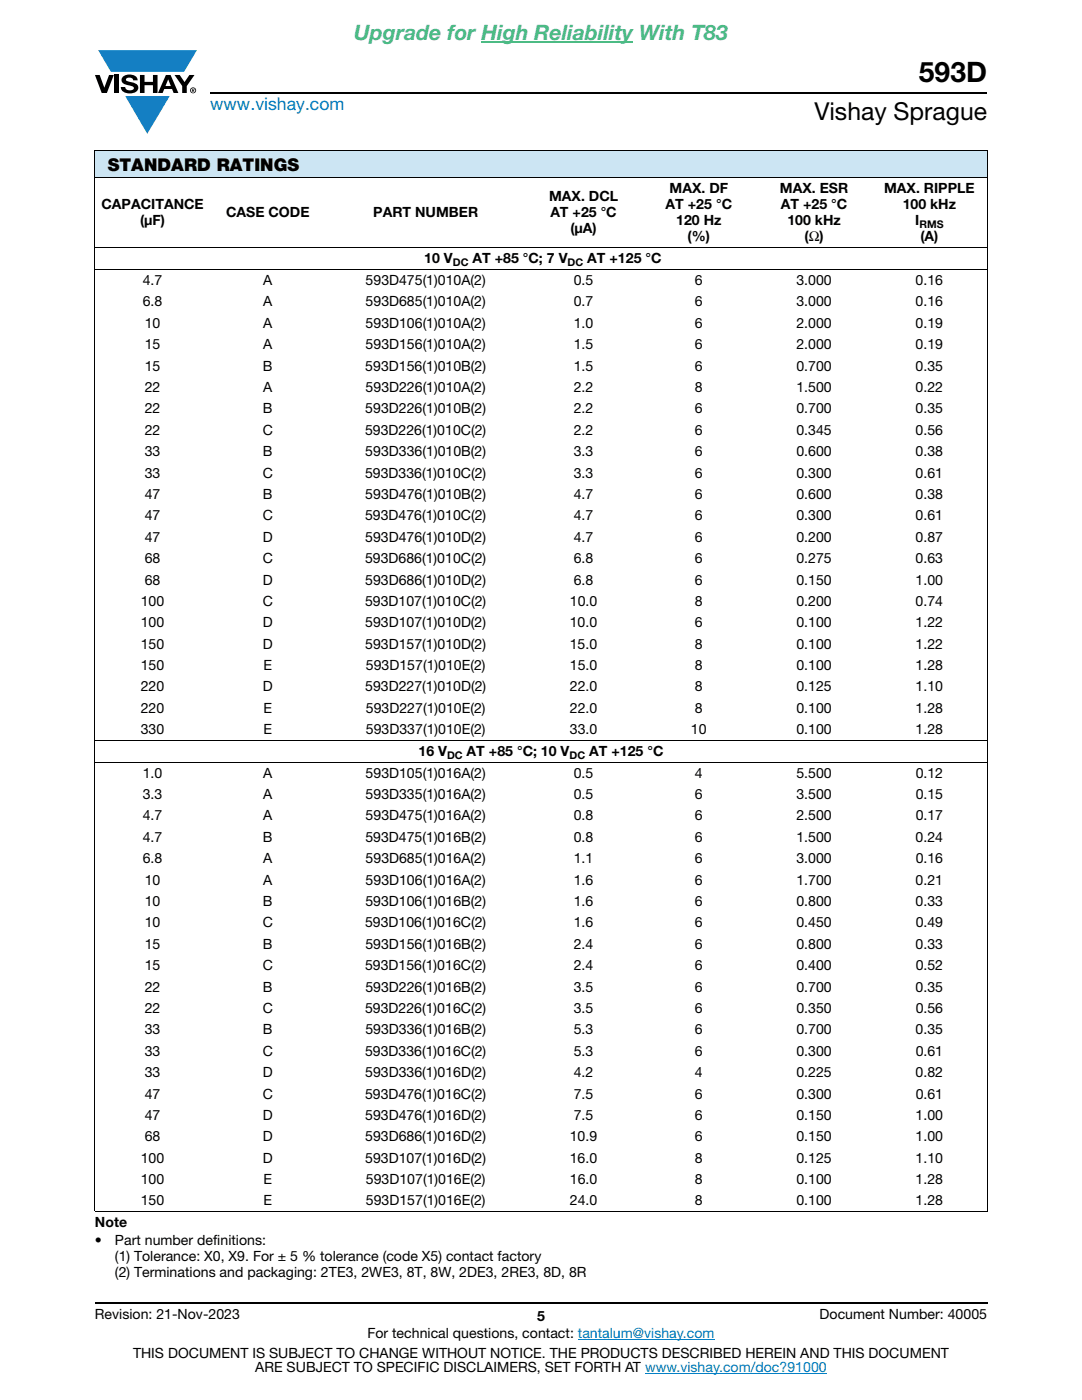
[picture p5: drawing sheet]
<svg xmlns="http://www.w3.org/2000/svg" width="216mm" height="279mm" viewBox="0 0 216 279" stroke-linecap="round" stroke-linejoin="round" font-family="sans-serif">
<defs><g id="words">
<text font-size="5.6" x="183.4" y="16.4">593D</text>
<text font-size="4.9" x="162.5" y="24">Vishay Sprague</text>
<text font-size="4.2" fill="#4cbb84" x="70.7" y="8">Upgrade for High Reliability With T83</text>
<text font-size="3.5" fill="#007ec4" x="42" y="21.9">www.vishay.com</text>
<text font-size="3.5" x="21.5" y="34.1">STANDARD RATINGS</text>
<g font-size="2.8">
<text x="20.2" y="41.8">CAPACITANCE</text>
<text x="109.6" y="40.2">MAX. DCL</text>
<text x="132.8" y="41.8">AT +25 °C</text>
<text x="133.6" y="38.6">MAX. DF</text>
<text x="155.6" y="38.6">MAX. ESR</text>
<text x="155.8" y="41.8">AT +25 °C</text>
<text x="176.4" y="38.6">MAX. RIPPLE</text>
<text x="180.1" y="41.8">100 kHz</text>
<text x="27.9" y="45">(μF)</text>
<text x="45.1" y="43.4">CASE CODE</text>
<text x="74.5" y="43.4">PART NUMBER</text>
<text x="109.8" y="43.4">AT +25 °C</text>
<text x="113.8" y="46.5">(μA)</text>
<text x="134.9" y="45">120 Hz</text>
<text x="157.1" y="45">100 kHz</text>
<text x="182.6" y="45">I</text>
<text x="84.7" y="52.6">10 V</text>
<text x="94.3" y="52.6">AT +85 °C; 7 V</text>
<text x="117.2" y="52.6">AT +125 °C</text>
<text x="137.2" y="48.1">(%)</text>
<text x="160.5" y="48.1">(Ω)</text>
<text x="183.6" y="48.1">(A)</text>
<text x="28.5" y="56.9">4.7</text>
<text x="52.5" y="56.9">A</text>
<text x="73" y="56.9">593D475(1)010A(2)</text>
<text x="114.5" y="56.9">0.5</text>
<text x="138.7" y="56.9">6</text>
<text x="158.9" y="56.9">3.000</text>
<text x="182.7" y="56.9">0.16</text>
<text x="28.5" y="61.2">6.8</text>
<text x="28.9" y="65.4">10</text>
<text x="52.5" y="65.4">A</text>
<text x="52.5" y="61.2">A</text>
<text x="73" y="65.4">593D106(1)010A(2)</text>
<text x="73" y="61.2">593D685(1)010A(2)</text>
<text x="114.5" y="65.4">1.0</text>
<text x="114.5" y="61.2">0.7</text>
<text x="138.7" y="65.4">6</text>
<text x="138.7" y="61.2">6</text>
<text x="158.9" y="65.4">2.000</text>
<text x="158.9" y="61.2">3.000</text>
<text x="182.7" y="65.4">0.19</text>
<text x="182.7" y="61.2">0.16</text>
<text x="28.9" y="69.7">15</text>
<text x="52.5" y="69.7">A</text>
<text x="73" y="69.7">593D156(1)010A(2)</text>
<text x="114.5" y="69.7">1.5</text>
<text x="138.7" y="69.7">6</text>
<text x="158.9" y="69.7">2.000</text>
<text x="182.7" y="69.7">0.19</text>
<text x="28.9" y="74">15</text>
<text x="52.5" y="74">B</text>
<text x="72.9" y="74">593D156(1)010B(2)</text>
<text x="114.5" y="74">1.5</text>
<text x="138.7" y="74">6</text>
<text x="158.9" y="74">0.700</text>
<text x="182.7" y="74">0.35</text>
<text x="28.9" y="78.2">22</text>
<text x="28.9" y="82.5">22</text>
<text x="52.5" y="82.5">B</text>
<text x="52.5" y="78.2">A</text>
<text x="72.9" y="82.5">593D226(1)010B(2)</text>
<text x="73" y="78.2">593D226(1)010A(2)</text>
<text x="114.5" y="82.5">2.2</text>
<text x="114.5" y="78.2">2.2</text>
<text x="138.7" y="82.5">6</text>
<text x="138.7" y="78.2">8</text>
<text x="158.9" y="82.5">0.700</text>
<text x="158.9" y="78.2">1.500</text>
<text x="182.7" y="82.5">0.35</text>
<text x="182.7" y="78.2">0.22</text>
<text x="28.9" y="86.8">22</text>
<text x="52.4" y="86.8">C</text>
<text x="72.9" y="86.8">593D226(1)010C(2)</text>
<text x="114.5" y="86.8">2.2</text>
<text x="138.7" y="86.8">6</text>
<text x="158.9" y="86.8">0.345</text>
<text x="182.7" y="86.8">0.56</text>
<text x="28.9" y="91">33</text>
<text x="28.9" y="95.3">33</text>
<text x="52.4" y="95.3">C</text>
<text x="52.5" y="91">B</text>
<text x="72.9" y="95.3">593D336(1)010C(2)</text>
<text x="72.9" y="91">593D336(1)010B(2)</text>
<text x="114.5" y="91">3.3</text>
<text x="114.5" y="95.3">3.3</text>
<text x="138.7" y="91">6</text>
<text x="138.7" y="95.3">6</text>
<text x="158.9" y="91">0.600</text>
<text x="158.9" y="95.3">0.300</text>
<text x="182.7" y="91">0.38</text>
<text x="182.7" y="95.3">0.61</text>
<text x="28.9" y="99.6">47</text>
<text x="52.5" y="99.6">B</text>
<text x="72.9" y="99.6">593D476(1)010B(2)</text>
<text x="114.5" y="99.6">4.7</text>
<text x="138.7" y="99.6">6</text>
<text x="158.9" y="99.6">0.600</text>
<text x="182.7" y="99.6">0.38</text>
<text x="28.9" y="103.8">47</text>
<text x="52.4" y="103.8">C</text>
<text x="72.9" y="103.8">593D476(1)010C(2)</text>
<text x="114.5" y="103.8">4.7</text>
<text x="138.7" y="103.8">6</text>
<text x="158.9" y="103.8">0.300</text>
<text x="182.7" y="103.8">0.61</text>
<text x="28.9" y="108.1">47</text>
<text x="28.9" y="112.4">68</text>
<text x="52.4" y="112.4">C</text>
<text x="52.4" y="108.1">D</text>
<text x="72.9" y="112.4">593D686(1)010C(2)</text>
<text x="72.9" y="108.1">593D476(1)010D(2)</text>
<text x="114.5" y="108.1">4.7</text>
<text x="114.5" y="112.4">6.8</text>
<text x="138.7" y="108.1">6</text>
<text x="138.7" y="112.4">6</text>
<text x="158.9" y="108.1">0.200</text>
<text x="158.9" y="112.4">0.275</text>
<text x="182.7" y="108.1">0.87</text>
<text x="182.7" y="112.4">0.63</text>
<text x="28.9" y="116.7">68</text>
<text x="52.4" y="116.7">D</text>
<text x="72.9" y="116.7">593D686(1)010D(2)</text>
<text x="114.5" y="116.7">6.8</text>
<text x="138.7" y="116.7">6</text>
<text x="158.9" y="116.7">0.150</text>
<text x="182.7" y="116.7">1.00</text>
<text x="28.1" y="120.9">100</text>
<text x="28.1" y="125.2">100</text>
<text x="52.4" y="120.9">C</text>
<text x="52.4" y="125.2">D</text>
<text x="72.9" y="120.9">593D107(1)010C(2)</text>
<text x="72.9" y="125.2">593D107(1)010D(2)</text>
<text x="113.7" y="125.2">10.0</text>
<text x="113.7" y="120.9">10.0</text>
<text x="138.7" y="125.2">6</text>
<text x="138.7" y="120.9">8</text>
<text x="158.9" y="125.2">0.100</text>
<text x="158.9" y="120.9">0.200</text>
<text x="182.7" y="125.2">1.22</text>
<text x="182.7" y="120.9">0.74</text>
<text x="28.1" y="129.5">150</text>
<text x="52.4" y="129.5">D</text>
<text x="72.9" y="129.5">593D157(1)010D(2)</text>
<text x="113.7" y="129.5">15.0</text>
<text x="138.7" y="129.5">8</text>
<text x="158.9" y="129.5">0.100</text>
<text x="182.7" y="129.5">1.22</text>
<text x="28.1" y="133.7">150</text>
<text x="28.1" y="138">220</text>
<text x="52.4" y="138">D</text>
<text x="52.6" y="133.7">E</text>
<text x="72.9" y="138">593D227(1)010D(2)</text>
<text x="73" y="133.7">593D157(1)010E(2)</text>
<text x="113.7" y="133.7">15.0</text>
<text x="113.7" y="138">22.0</text>
<text x="138.7" y="133.7">8</text>
<text x="138.7" y="138">8</text>
<text x="158.9" y="133.7">0.100</text>
<text x="158.9" y="138">0.125</text>
<text x="182.7" y="133.7">1.28</text>
<text x="182.7" y="138">1.10</text>
<text x="28.1" y="142.3">220</text>
<text x="52.6" y="142.3">E</text>
<text x="73" y="142.3">593D227(1)010E(2)</text>
<text x="113.7" y="142.3">22.0</text>
<text x="138.7" y="142.3">8</text>
<text x="158.9" y="142.3">0.100</text>
<text x="182.7" y="142.3">1.28</text>
<text x="28.1" y="146.5">330</text>
<text x="52.6" y="146.5">E</text>
<text x="73" y="146.5">593D337(1)010E(2)</text>
<text x="113.7" y="146.5">33.0</text>
<text x="137.9" y="146.5">10</text>
<text x="158.9" y="146.5">0.100</text>
<text x="182.7" y="146.5">1.28</text>
<text x="28.5" y="155.2">1.0</text>
<text x="52.5" y="155.2">A</text>
<text x="73" y="155.2">593D105(1)016A(2)</text>
<text x="83.5" y="150.9">16 V</text>
<text x="93.1" y="150.9">AT +85 °C; 10 V</text>
<text x="114.5" y="155.2">0.5</text>
<text x="117.6" y="150.9">AT +125 °C</text>
<text x="138.7" y="155.2">4</text>
<text x="158.9" y="155.2">5.500</text>
<text x="182.7" y="155.2">0.12</text>
<text x="28.5" y="159.5">3.3</text>
<text x="52.5" y="159.5">A</text>
<text x="73" y="159.5">593D335(1)016A(2)</text>
<text x="114.5" y="159.5">0.5</text>
<text x="138.7" y="159.5">6</text>
<text x="158.9" y="159.5">3.500</text>
<text x="182.7" y="159.5">0.15</text>
<text x="28.5" y="163.7">4.7</text>
<text x="52.5" y="163.7">A</text>
<text x="73" y="163.7">593D475(1)016A(2)</text>
<text x="114.5" y="163.7">0.8</text>
<text x="138.7" y="163.7">6</text>
<text x="158.9" y="163.7">2.500</text>
<text x="182.7" y="163.7">0.17</text>
<text x="28.5" y="168">4.7</text>
<text x="28.5" y="172.3">6.8</text>
<text x="52.5" y="168">B</text>
<text x="52.5" y="172.3">A</text>
<text x="72.9" y="168">593D475(1)016B(2)</text>
<text x="73" y="172.3">593D685(1)016A(2)</text>
<text x="114.5" y="168">0.8</text>
<text x="114.5" y="172.3">1.1</text>
<text x="138.7" y="168">6</text>
<text x="138.7" y="172.3">6</text>
<text x="158.9" y="168">1.500</text>
<text x="158.9" y="172.3">3.000</text>
<text x="182.7" y="168">0.24</text>
<text x="182.7" y="172.3">0.16</text>
<text x="28.9" y="176.6">10</text>
<text x="52.5" y="176.6">A</text>
<text x="73" y="176.6">593D106(1)016A(2)</text>
<text x="114.5" y="176.6">1.6</text>
<text x="138.7" y="176.6">6</text>
<text x="158.9" y="176.6">1.700</text>
<text x="182.7" y="176.6">0.21</text>
<text x="28.9" y="180.8">10</text>
<text x="28.9" y="185.1">10</text>
<text x="52.4" y="185.1">C</text>
<text x="52.5" y="180.8">B</text>
<text x="72.9" y="185.1">593D106(1)016C(2)</text>
<text x="72.9" y="180.8">593D106(1)016B(2)</text>
<text x="114.5" y="180.8">1.6</text>
<text x="114.5" y="185.1">1.6</text>
<text x="138.7" y="180.8">6</text>
<text x="138.7" y="185.1">6</text>
<text x="158.9" y="180.8">0.800</text>
<text x="158.9" y="185.1">0.450</text>
<text x="182.7" y="180.8">0.33</text>
<text x="182.7" y="185.1">0.49</text>
<text x="28.9" y="189.4">15</text>
<text x="52.5" y="189.4">B</text>
<text x="72.9" y="189.4">593D156(1)016B(2)</text>
<text x="114.5" y="189.4">2.4</text>
<text x="138.7" y="189.4">6</text>
<text x="158.9" y="189.4">0.800</text>
<text x="182.7" y="189.4">0.33</text>
<text x="28.9" y="193.6">15</text>
<text x="28.9" y="197.9">22</text>
<text x="52.4" y="193.6">C</text>
<text x="52.5" y="197.9">B</text>
<text x="72.9" y="193.6">593D156(1)016C(2)</text>
<text x="72.9" y="197.9">593D226(1)016B(2)</text>
<text x="114.5" y="197.9">3.5</text>
<text x="114.5" y="193.6">2.4</text>
<text x="138.7" y="197.9">6</text>
<text x="138.7" y="193.6">6</text>
<text x="158.9" y="197.9">0.700</text>
<text x="158.9" y="193.6">0.400</text>
<text x="182.7" y="197.9">0.35</text>
<text x="182.7" y="193.6">0.52</text>
<text x="28.9" y="202.2">22</text>
<text x="52.4" y="202.2">C</text>
<text x="72.9" y="202.2">593D226(1)016C(2)</text>
<text x="114.5" y="202.2">3.5</text>
<text x="138.7" y="202.2">6</text>
<text x="158.9" y="202.2">0.350</text>
<text x="182.7" y="202.2">0.56</text>
<text x="28.9" y="206.4">33</text>
<text x="52.5" y="206.4">B</text>
<text x="72.9" y="206.4">593D336(1)016B(2)</text>
<text x="114.5" y="206.4">5.3</text>
<text x="138.7" y="206.4">6</text>
<text x="158.9" y="206.4">0.700</text>
<text x="182.7" y="206.4">0.35</text>
<text x="28.9" y="210.7">33</text>
<text x="28.9" y="215">33</text>
<text x="52.4" y="210.7">C</text>
<text x="52.4" y="215">D</text>
<text x="72.9" y="210.7">593D336(1)016C(2)</text>
<text x="72.9" y="215">593D336(1)016D(2)</text>
<text x="114.5" y="215">4.2</text>
<text x="114.5" y="210.7">5.3</text>
<text x="138.7" y="215">4</text>
<text x="138.7" y="210.7">6</text>
<text x="158.9" y="215">0.225</text>
<text x="158.9" y="210.7">0.300</text>
<text x="182.7" y="215">0.82</text>
<text x="182.7" y="210.7">0.61</text>
<text x="28.9" y="219.2">47</text>
<text x="52.4" y="219.2">C</text>
<text x="72.9" y="219.2">593D476(1)016C(2)</text>
<text x="114.5" y="219.2">7.5</text>
<text x="138.7" y="219.2">6</text>
<text x="158.9" y="219.2">0.300</text>
<text x="182.7" y="219.2">0.61</text>
<text x="28.9" y="223.5">47</text>
<text x="28.9" y="227.8">68</text>
<text x="52.4" y="223.5">D</text>
<text x="52.4" y="227.8">D</text>
<text x="72.9" y="223.5">593D476(1)016D(2)</text>
<text x="72.9" y="227.8">593D686(1)016D(2)</text>
<text x="113.7" y="227.8">10.9</text>
<text x="114.5" y="223.5">7.5</text>
<text x="138.7" y="227.8">6</text>
<text x="138.7" y="223.5">6</text>
<text x="158.9" y="227.8">0.150</text>
<text x="158.9" y="223.5">0.150</text>
<text x="182.7" y="227.8">1.00</text>
<text x="182.7" y="223.5">1.00</text>
<text x="28.1" y="232.1">100</text>
<text x="52.4" y="232.1">D</text>
<text x="72.9" y="232.1">593D107(1)016D(2)</text>
<text x="113.7" y="232.1">16.0</text>
<text x="138.7" y="232.1">8</text>
<text x="158.9" y="232.1">0.125</text>
<text x="182.7" y="232.1">1.10</text>
<text x="28.1" y="236.3">100</text>
<text x="52.6" y="236.3">E</text>
<text x="73" y="236.3">593D107(1)016E(2)</text>
<text x="113.7" y="236.3">16.0</text>
<text x="138.7" y="236.3">8</text>
<text x="158.9" y="236.3">0.100</text>
<text x="182.7" y="236.3">1.28</text>
<text x="18.9" y="244.9">Note</text>
<text x="28.1" y="240.6">150</text>
<text x="52.6" y="240.6">E</text>
<text x="73" y="240.6">593D157(1)016E(2)</text>
<text x="113.7" y="240.6">24.0</text>
<text x="138.7" y="240.6">8</text>
<text x="158.9" y="240.6">0.100</text>
<text x="182.7" y="240.6">1.28</text>
<text x="18.9" y="248.5">•</text>
<text x="22.9" y="248.5">Part number definitions:</text>
<text x="22.9" y="251.6">(1) Tolerance: X0, X9. For ± 5 % tolerance (code X5) contact factory</text>
<text x="22.9" y="254.8">(2) Terminations and packaging: 2TE3, 2WE3, 8T, 8W, 2DE3, 2RE3, 8D, 8R</text>
<text x="18.9" y="263.3">Revision: 21-Nov-2023</text>
<text x="107.2" y="263.6">5</text>
<text x="163.6" y="263.3">Document Number: 40005</text>
<text x="73.3" y="267.1">For technical questions, contact: tantalum@vishay.com</text>
<text x="26.5" y="271">THIS DOCUMENT IS SUBJECT TO CHANGE WITHOUT NOTICE. THE PRODUCTS DESCRIBED HEREIN AND THIS DOCUMENT</text>
<text x="50.9" y="273.8">ARE SUBJECT TO SPECIFIC DISCLAIMERS, SET FORTH AT www.vishay.com/doc?91000</text>
</g>
<g font-size="2.1">
<text x="183.5" y="45.5">RMS</text>
<text x="90.4" y="53.1">DC</text>
<text x="113.3" y="53.1">DC</text>
<text x="89.2" y="151.4">DC</text>
<text x="113.6" y="151.4">DC</text>
</g>
</g></defs>
<g fill="#147fc3">
<path d="M19.6 10h19.7l-2.6 4.3h-1.1h-13.5z"/>
<path d="M25 19.2h8.9l-4.5 7.5z"/>
</g>
<g fill="#000">
<path d="M18.9 15h1l.9 2.5 1-2.5h.9l-1.4 3.6h-1zM22.9 15h.9v3.6h-.9zM24.6 15.3a2.1 2.1 0 0 1 2.8 .3l.1 .4h-.9a.79 .79 0 0 0-.7-.5 .79 .79 0 0 0-.8 .4l.3 .3 1 .2a1.08 1.08 0 0 1 1.2 1 1.08 1.08 0 0 1-1.1 1.2 1.73 1.73 0 0 1-2.4-1.2h.9a.96 .96 0 0 0 .8 .6 .96 .96 0 0 0 .9-.4 1.31 1.31 0 0 0-1.2-.6 1.03 1.03 0 0 1-1.1-.6 1.03 1.03 0 0 1 .2-1.1zM27.9 15h.9v1.3h1.7v-1.3h.9v3.6h-.9v-1.6h-1.7v1.6h-.9zM34.8 15h1.1l.9 1.4 1-1.4h1l-1.5 2.2v1.4h-.9v-1.4z"/>
<path d="M33.6 15.9l.5 1.3h-1.1zM33.1 15l-1.6 3.6h1l.3-.8h1.5l.3 .8h1l-1.6-3.6z"/>
<path d="M38.4 17.8h.2v.2h-.2zM38.3 17.7v.7h.1v-.3l.4 .3-.2-.3 .2-.2-.1-.2z"/>
<path d="M38.1 18a.46 .46 0 0 1 .9 0 .46 .46 0 0 1-.9 0zM37.9 18a.6 .6 0 0 0 1.2 0 .6 .6 0 0 0-1.2 0z"/>
</g>
<path d="M42 18.6h155M18.9 260h178.1" fill="none" stroke="#000" stroke-width=".36"/>
<path d="M96.1 8.3h30.3" fill="none" stroke="#4cbb84" stroke-width=".21"/>
<path d="M115.3 267.3h27.3M128.7 274h36.3" fill="none" stroke="#007ec4" stroke-width=".2"/>
<path d="M18.9 30h178.1v5.5h-178.1z" fill="#cce5f3"/>
<path d="M18.9 30h178.1M18.9 35.5h178.1M18.9 30.1v211.6M197 30.1v211.6M18.9 49.4h178.1M18.9 53.8h178.1M18.9 147.7h178.1M18.9 152.2h178.1M18.9 241.8h178.1" fill="none" stroke="#000" stroke-width=".2"/>
<use href="#words"/>
</svg>
